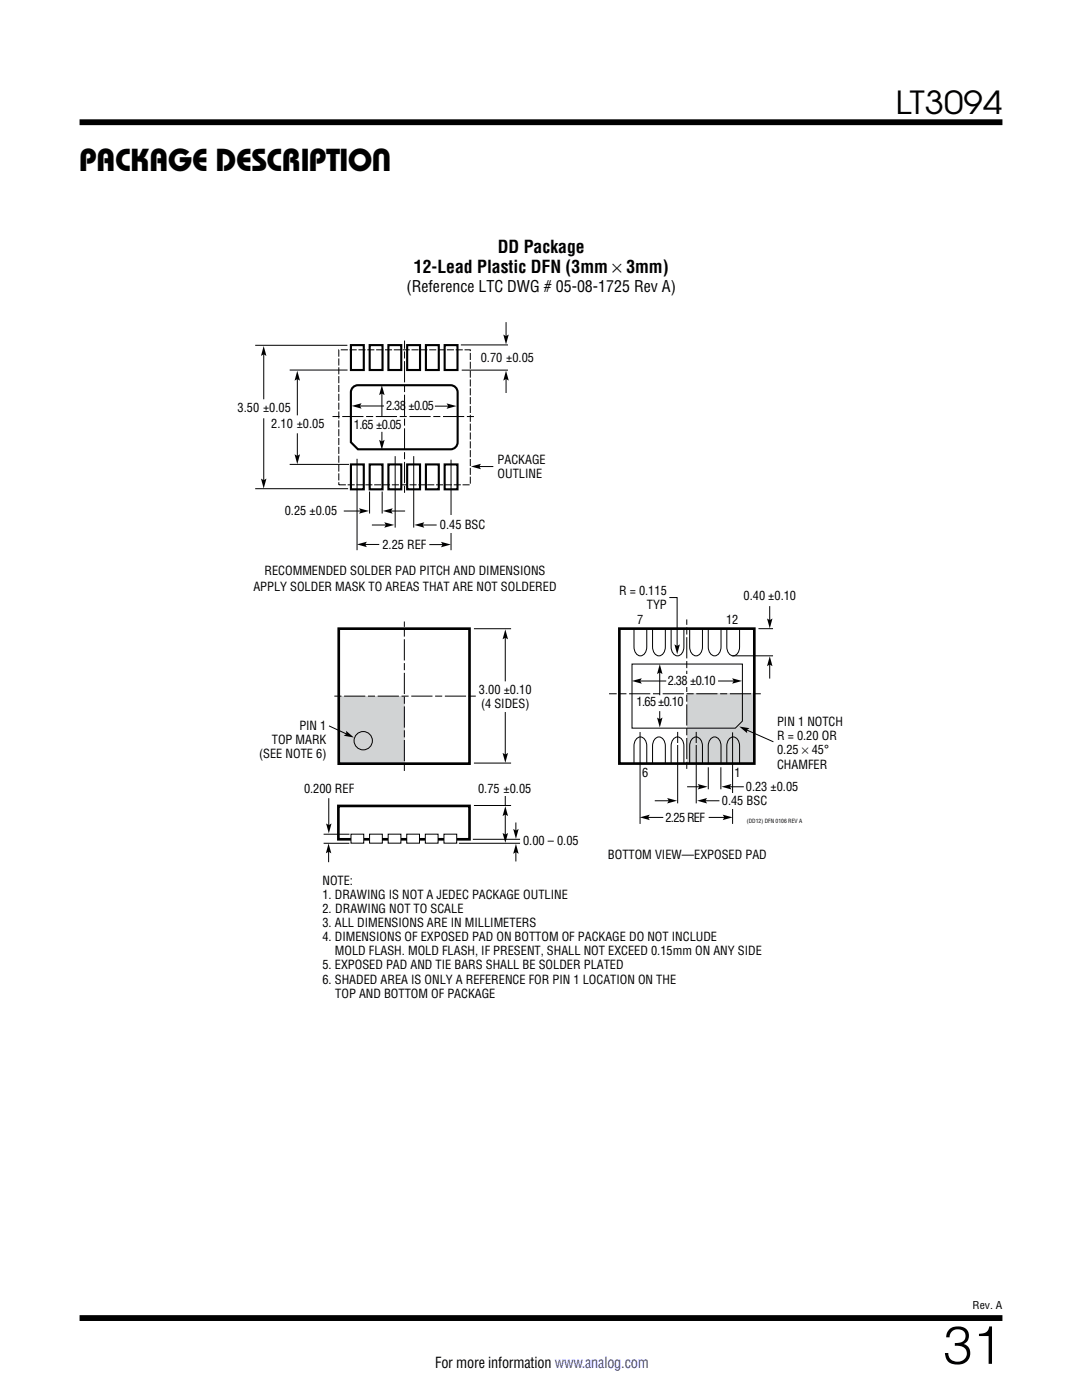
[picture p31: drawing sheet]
<svg xmlns="http://www.w3.org/2000/svg" width="216mm" height="279mm" viewBox="0 0 216 279" stroke-linecap="round" stroke-linejoin="round" font-family="sans-serif">
<defs><g id="words">
<text font-size="10.6" x="188.2" y="272.2">31</text>
<g font-size="6.3">
<text x="178.7" y="22.8">LT3094</text>
<text x="15.8" y="34.1">PACKAGE DESCRIPTION</text>
</g>
<g font-size="3.5">
<text x="99.3" y="50.5">DD Package</text>
<text x="82.6" y="54.4">12-Lead Plastic DFN (3mm × 3mm)</text>
</g>
<text font-size="3.2" x="81.1" y="58.3">(Reference LTC DWG # 05-08-1725 Rev A)</text>
<text font-size="3" x="86.8" y="273.1">For more information www.analog.com</text>
<g font-size="2.5">
<text x="95.9" y="72.3">0.70 ±0.05</text>
<text x="47.4" y="82.3">3.50 ±0.05</text>
<text x="77" y="81.9">2.38</text>
<text x="81.5" y="81.9">±0.05</text>
<text x="54.1" y="85.5">2.10 ±0.05</text>
<text x="70.6" y="85.5">1.65 ±0.05</text>
<text x="99.3" y="92.5">PACKAGE</text>
<text x="99.3" y="95.4">OUTLINE</text>
<text x="56.8" y="102.8">0.25 ±0.05</text>
<text x="87.8" y="105.6">0.45 BSC</text>
<text x="76.3" y="109.7">2.25 REF</text>
<text x="50.6" y="117.9">APPLY SOLDER MASK TO AREAS THAT ARE NOT SOLDERED</text>
<text x="52.8" y="114.7">RECOMMENDED SOLDER PAD PITCH AND DIMENSIONS</text>
<text x="123.5" y="118.8">R = 0.115</text>
<text x="148.4" y="119.8">0.40 ±0.10</text>
<text x="127.1" y="124.5">7</text>
<text x="129.1" y="121.6">TYP</text>
<text x="144.9" y="124.5">12</text>
<text x="133.3" y="136.8">2.38</text>
<text x="137.7" y="136.8">±0.10</text>
<text x="95.6" y="138.5">3.00 ±0.10</text>
<text x="96" y="141.3">(4 SIDES)</text>
<text x="127" y="140.9">1.65 ±0.10</text>
<text x="54.2" y="148.4">TOP MARK</text>
<text x="59.7" y="145.6">PIN 1</text>
<text x="155.1" y="144.9">PIN 1 NOTCH</text>
<text x="155.1" y="147.7">R = 0.20 OR</text>
<text x="51.7" y="151.3">(SEE NOTE 6)</text>
<text x="128.1" y="155.1">6</text>
<text x="146.6" y="155.1">1</text>
<text x="155.1" y="150.6">0.25 × 45°</text>
<text x="155.1" y="153.4">CHAMFER</text>
<text x="60.7" y="158.3">0.200 REF</text>
<text x="95.4" y="158.2">0.75 ±0.05</text>
<text x="144" y="160.7">0.45 BSC</text>
<text x="148.8" y="157.9">0.23 ±0.05</text>
<text x="132.8" y="164">2.25 REF</text>
<text x="104.4" y="168.7">0.00 – 0.05</text>
<text x="121.3" y="171.4">BOTTOM VIEW—EXPOSED PAD</text>
<text x="64.3" y="176.5">NOTE:</text>
<text x="64.3" y="179.3">1. DRAWING IS NOT A JEDEC PACKAGE OUTLINE</text>
<text x="64.3" y="182.2">2. DRAWING NOT TO SCALE</text>
<text x="64.3" y="185">3. ALL DIMENSIONS ARE IN MILLIMETERS</text>
<text x="64.3" y="187.8">4. DIMENSIONS OF EXPOSED PAD ON BOTTOM OF PACKAGE DO NOT INCLUDE</text>
<text x="66.8" y="190.6">MOLD FLASH. MOLD FLASH, IF PRESENT, SHALL NOT EXCEED 0.15mm ON ANY SIDE</text>
<text x="64.3" y="193.5">5. EXPOSED PAD AND TIE BARS SHALL BE SOLDER PLATED</text>
<text x="64.3" y="196.3">6. SHADED AREA IS ONLY A REFERENCE FOR PIN 1 LOCATION ON THE</text>
<text x="66.9" y="199.1">TOP AND BOTTOM OF PACKAGE</text>
</g>
<text font-size="2.1" x="194.1" y="261.2">Rev. A</text>
<text font-size="1.1" x="149" y="164.2">(DD12) DFN 0106 REV A</text>
</g></defs>
<path d="M15.9 24.4h184.1M15.9 263h184.1" fill="none" stroke="#000" stroke-width="1.2" stroke-linecap="butt"/>
<g fill="#d1d3d4">
<path d="M67.6 138.9h13.1v13.5h-13.1z"/>
<path d="M137.1 138.4h13.4v13.9h-13.4z"/>
</g>
<g fill="none" stroke="#000" stroke-width=".2">
<path d="M133.6 119.3h1.5v9.9M100.8 127v9M127.5 135.9h5.4M131.6 133.9v4.8M143.3 135.9h3.4M146.1 130.9h8.1M151.3 125.5h2.9M153.6 121v3M153.6 132.4v3M65.6 159.3v5.6M65.6 144.9l3.8 1.7M100.8 142.1v8.7"/>
<path d="M100.8 158.9v1.8M130.7 159.8h3M131.6 141.9v1.9M137.1 157h2.7M138.9 146.1v14.2M140.5 159.8h3.1M141.3 153.1v4.4M143.8 153.1v4.4M65.6 169.7v2.4M91.6 168.3h12.2M100.8 162.1v4.6M102.9 164.1v1.9"/>
<path d="M102.9 169.8v2.1M129.1 163.1h3.2M141.4 163.1h3.4"/>
<circle cx="72.5" cy="147.8" r="1.83"/>
</g>
<g fill="#000">
<path d="M100.8 125.6l.6 2-.6-.3-.5 .3zM126.1 135.9l2-.5-.4 .5 .4 .5zM131.7 132.5l.5 2-.5-.3-.6 .3zM134.6 128.6l.5 .3 .6-.3-.6 2zM146.1 135.4l2 .5-2 .5 .3-.5zM153.1 123.4l.5 .4 .5-.4-.5 2zM153.6 131l.5 2-.5-.4-.5 .4zM69.1 145.8l1.5 1.4-2-.4 .5-.3zM100.3 150.3l.5 .3 .6-.3-.6 1.9zM131.1 143.2l.6 .3 .5-.3-.5 2zM133.1 159.3l2 .5-2 .5 .3-.5zM139.2 156.5l2 .5-2 .6 .3-.6z"/>
<path d="M139.1 159.8l2-.5-.3 .5 .3 .5zM65.6 168.3l.5 2-.5-.3-.6 .3zM65.1 164.3l.5 .4 .6-.4-.6 2zM100.3 166.2l.5 .4 .6-.4-.6 2zM100.8 160.9l.6 2-.6-.4-.5 .4zM102.4 165.4l.5 .4 .6-.4-.6 2zM102.9 168.4l.6 2-.6-.3-.5 .3zM127.7 163.1l1.9-.5-.3 .5 .3 .6zM144.2 162.6l2 .5-2 .6 .3-.6z"/>
</g>
<path d="M67.6 125.5h26.1v26.9h-26.1z" fill="none" stroke="#000" stroke-width=".53"/>
<path d="M94.9 138.9h-28.3M151.8 138.5h-30.3M80.7 153.9v-29.9M137 153.4v-29.8" fill="none" stroke="#000" stroke-width=".2" stroke-dasharray="1.4 .5 4.2 .5" stroke-linecap="butt"/>
<path d="M138.1 148.3h1.7v.3h-1.7z" fill="#d1d3d4"/>
<path d="M135.2 146.1v14.2" fill="none" stroke="#000" stroke-width=".2"/>
<path d="M134.4 148.3h1.7v.3h-1.7z" fill="#fff"/>
<path d="M67.5 160.8h26.2v6.7h-26.2z" fill="none" stroke="#000" stroke-width=".53"/>
<path d="M84.9 166.5h2.5v1.8h-2.5z" fill="#fff"/>
<path d="M84.9 166.5h2.5v1.8h-2.5z" fill="none" stroke="#000" stroke-width=".2"/>
<path d="M88.6 166.5h2.5v1.8h-2.5z" fill="#fff"/>
<path d="M88.6 166.5h2.5v1.8h-2.5z" fill="none" stroke="#000" stroke-width=".2"/>
<path d="M81.2 166.5h2.5v1.8h-2.5z" fill="#fff"/>
<path d="M81.2 166.5h2.5v1.8h-2.5z" fill="none" stroke="#000" stroke-width=".2"/>
<path d="M77.5 166.5h2.5v1.8h-2.5z" fill="#fff"/>
<path d="M77.5 166.5h2.5v1.8h-2.5z" fill="none" stroke="#000" stroke-width=".2"/>
<path d="M73.7 166.5h2.6v1.8h-2.6z" fill="#fff"/>
<path d="M73.7 166.5h2.6v1.8h-2.6z" fill="none" stroke="#000" stroke-width=".2"/>
<path d="M70 166.5h2.6v1.8h-2.6z" fill="#fff"/>
<g fill="none" stroke="#000" stroke-width=".2">
<path d="M94.6 125.5h7.4M126.1 132.5h22v11.4l-1.4 1.4h-20.6zM126.5 125.6v3.5a1.41 1.41 0 0 0 1.7 1.7 1.85 1.85 0 0 0 .9-1.7v-3.5M130.2 125.6v3.5a1.41 1.41 0 0 0 1.7 1.7 1.85 1.85 0 0 0 .9-1.7v-3.5M133.9 125.6v3.5a1.41 1.41 0 0 0 1.7 1.7 1.85 1.85 0 0 0 .9-1.7v-3.5M137.6 125.6v3.5a1.41 1.41 0 0 0 1.7 1.7 1.85 1.85 0 0 0 .9-1.7v-3.5M141.3 125.6v3.5a1.41 1.41 0 0 0 1.7 1.7 1.85 1.85 0 0 0 .9-1.7v-3.5M145 125.6v3.5a1.41 1.41 0 0 0 1.7 1.7 1.85 1.85 0 0 0 .9-1.7v-3.5M94.6 152.3h7.4M126.5 152.4v-3.5a1.41 1.41 0 0 1 1.7-1.7 1.85 1.85 0 0 1 .9 1.7v3.5M127.7 146.1v18.3M130.2 152.4v-3.5a1.41 1.41 0 0 1 1.7-1.7 1.85 1.85 0 0 1 .9 1.7v3.5"/>
<path d="M133.9 152.4v-3.5a1.41 1.41 0 0 1 1.7-1.7 1.85 1.85 0 0 1 .9 1.7v3.5M137.6 152.4v-3.5a1.41 1.41 0 0 1 1.7-1.7 1.85 1.85 0 0 1 .9 1.7v3.5M141.3 152.4v-3.5a1.41 1.41 0 0 1 1.7-1.7 1.85 1.85 0 0 1 .9 1.7v3.5M145 152.4v-3.5a1.41 1.41 0 0 1 1.7-1.7 1.85 1.85 0 0 1 .9 1.7v3.5M146.2 146.2v18.2M64.6 166.5h5.1M64.6 168.3h5.1M70 166.5h2.6v1.8h-2.6zM94.4 167.5h9.4M94.6 160.8h7.4"/>
</g>
<path d="M123.6 125.5h26.9v26.9h-26.9z" fill="none" stroke="#000" stroke-width=".53"/>
<path d="M147.8 155.5h.8v5.6h-.8z" fill="#fff"/>
<path d="M145.4 157h3" fill="none" stroke="#000" stroke-width=".2"/>
<path d="M144 157l1.9-.5-.3 .5 .3 .6z" fill="#000"/>
<path d="M85 92.7h2.6v5h-2.6z" fill="#fff"/>
<path d="M85 92.7h2.6v5h-2.6z" fill="none" stroke="#000" stroke-width=".42"/>
<path d="M88.7 92.7h2.6v5h-2.6z" fill="#fff"/>
<path d="M88.7 92.7h2.6v5h-2.6z" fill="none" stroke="#000" stroke-width=".42"/>
<path d="M70 92.7h2.6v5h-2.6z" fill="#fff"/>
<path d="M70 92.7h2.6v5h-2.6z" fill="none" stroke="#000" stroke-width=".42"/>
<path d="M73.8 92.7h2.5v5h-2.5z" fill="#fff"/>
<path d="M73.8 92.7h2.5v5h-2.5z" fill="none" stroke="#000" stroke-width=".42"/>
<path d="M77.5 92.7h2.6v5h-2.6z" fill="#fff"/>
<path d="M77.5 92.7h2.6v5h-2.6z" fill="none" stroke="#000" stroke-width=".42"/>
<path d="M81.2 92.7h2.6v5h-2.6z" fill="#fff"/>
<path d="M81.2 92.7h2.6v5h-2.6z" fill="none" stroke="#000" stroke-width=".42"/>
<path d="M85 68.9h2.6v4.9h-2.6z" fill="#fff"/>
<path d="M85 68.9h2.6v4.9h-2.6z" fill="none" stroke="#000" stroke-width=".42"/>
<path d="M88.7 68.9h2.6v4.9h-2.6z" fill="#fff"/>
<path d="M88.7 68.9h2.6v4.9h-2.6z" fill="none" stroke="#000" stroke-width=".42"/>
<path d="M70 68.9h2.6v4.9h-2.6z" fill="#fff"/>
<path d="M70 68.9h2.6v4.9h-2.6z" fill="none" stroke="#000" stroke-width=".42"/>
<path d="M73.8 68.9h2.5v4.9h-2.5z" fill="#fff"/>
<path d="M73.8 68.9h2.5v4.9h-2.5z" fill="none" stroke="#000" stroke-width=".42"/>
<path d="M77.5 68.9h2.6v4.9h-2.6z" fill="#fff"/>
<path d="M77.5 68.9h2.6v4.9h-2.6z" fill="none" stroke="#000" stroke-width=".42"/>
<path d="M81.2 68.9h2.6v4.9h-2.6z" fill="#fff"/>
<path d="M70.3 77.5l.7-.5 .4-.1h18.5a1.41 1.41 0 0 1 1.4 1.4v10a1.41 1.41 0 0 1-1.4 1.4h-18.5l-1.4-1.4v-10zM81.2 68.9h2.6v4.9h-2.6z" fill="none" stroke="#000" stroke-width=".42"/>
<path d="M67.6 69.8h26.2v27h-26.2z" fill="none" stroke="#000" stroke-width=".2" stroke-dasharray="1.4 .4" stroke-linecap="butt"/>
<path d="M66.3 83.1h28.5M80.7 98.4v-30.4" fill="none" stroke="#000" stroke-width=".2" stroke-dasharray="1.4 .5 4.2 .5" stroke-linecap="butt"/>
<g fill="none" stroke="#000" stroke-width=".2">
<path d="M50.9 68.9h18.4M52.6 70.4v9.3M57.8 73.9h11.5M59.3 75.4v7.5M76.2 78.3v4.8M92 68.8h9.4M92.1 73.9h9.3M101 64.3v3M101 75.4v3M50.9 97.5h18.6M52.6 83.5v12.6M57.8 92.7h11.8"/>
<path d="M59.3 86.5v4.7M71.2 91.6v18.2M71.6 81h5M73.7 98.1v4.4M76.2 86.2v2.2M76.3 98.1v4.4M78.8 91v14.3M82.6 91v14.3M86.8 81.1h2.9M90 91.7v18.1M95.4 93.1h3M68.6 102h3.6"/>
<path d="M72.6 108.7h3.1M74.2 104.8h3.1M77.8 102h3M84.1 104.8h3M85.7 108.7h2.9"/>
</g>
<g fill="#000">
<path d="M52.6 69.1l.6 1.9-.6-.3-.5 .3zM59.3 74l.6 2-.6-.3-.5 .3zM76.2 76.9l.5 2-.5-.4-.5 .4zM101 74l.5 2-.5-.4-.6 .4zM100.4 66.8l.6 .3 .5-.3-.5 1.9zM52.1 95.5l.5 .3 .6-.3-.6 2zM58.8 90.7l.5 .3 .6-.3-.6 1.9zM70.2 81l1.9-.5-.3 .5 .3 .6zM75.7 87.8l.5 .3 .5-.3-.5 2zM89.1 80.5l2 .5-2 .6 .3-.6zM94 93.1l2-.5-.4 .5 .4 .5zM71.6 101.4l2 .6-2 .5 .4-.5z"/>
<path d="M71.2 108.6l2-.5-.3 .5 .3 .6zM76.7 104.2l2 .6-2 .5 .3-.5zM76.4 102l2-.6-.4 .6 .4 .5zM82.7 104.8l2-.6-.4 .6 .4 .5zM88 108.1l2 .6-2 .5 .3-.5z"/>
</g>
<path d="M91 103.1h1v3.1h-1z" fill="#fff"/>
<path d="M148.8 145.6l5.5 2.4" fill="none" stroke="#000" stroke-width=".2"/>
<path d="M147.5 145l2 .3-.5 .4 .1 .6z" fill="#000"/>
<g fill="#fff">
<path d="M136.2 134.6h1.6v2.5h-1.6z"/>
<path d="M145.9 158.3h.7v3h-.7z"/>
<path d="M89.4 102.9h1.3v3.5h-1.3z"/>
</g>
<use href="#words"/>
</svg>
